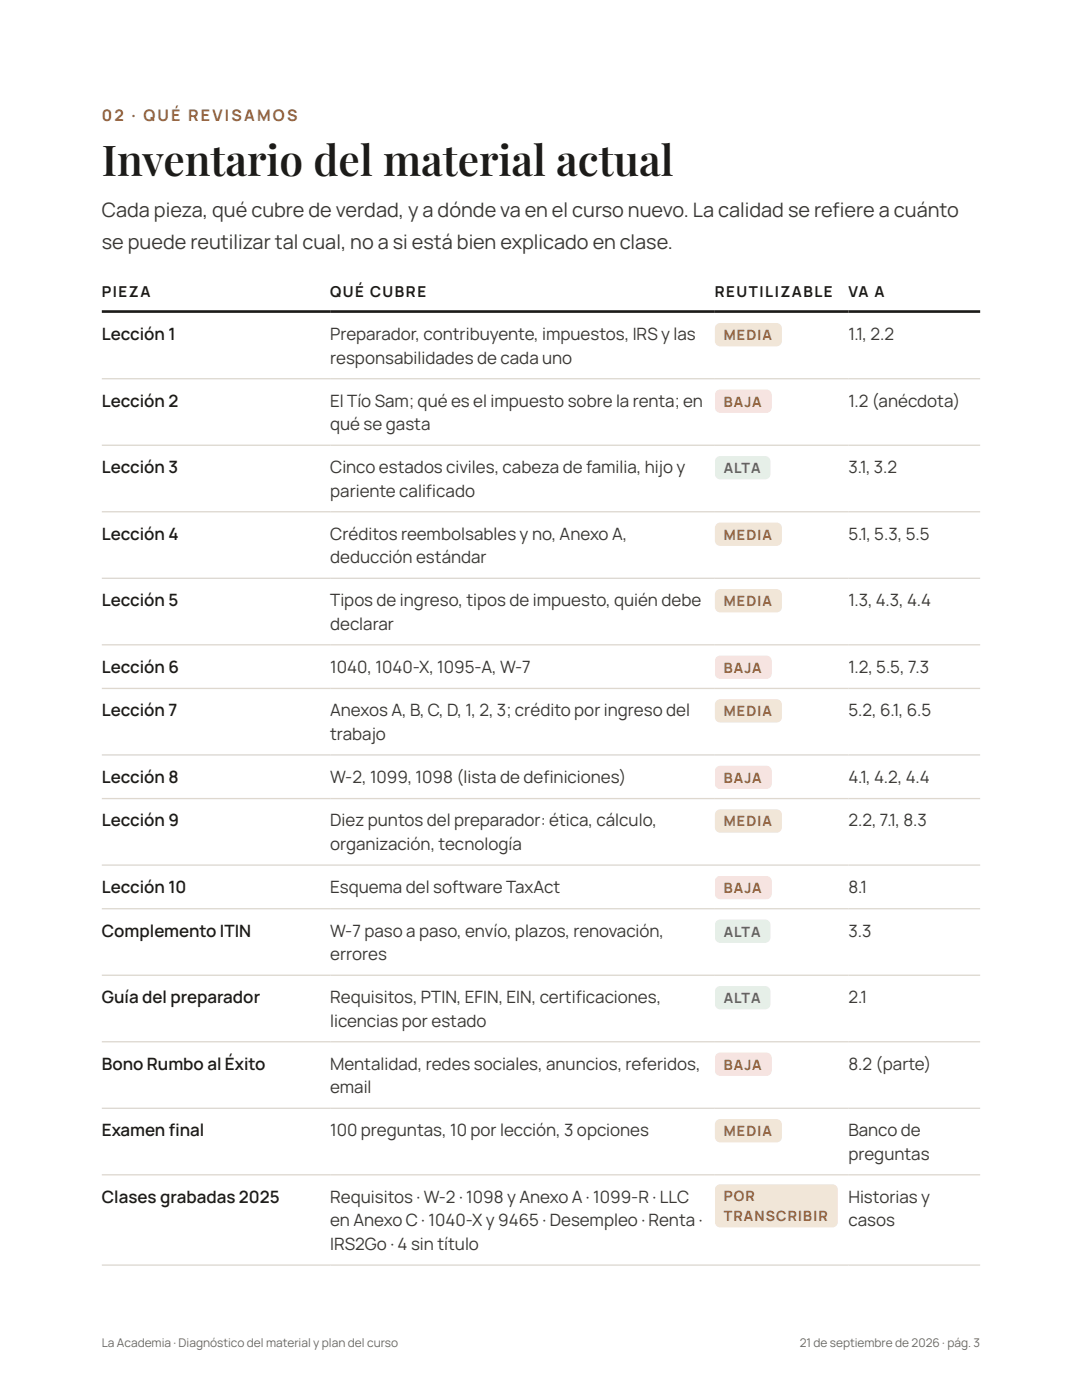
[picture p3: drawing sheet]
<svg xmlns="http://www.w3.org/2000/svg" width="216mm" height="279mm" viewBox="0 0 216 279" stroke-linecap="round" stroke-linejoin="round" font-family="sans-serif">
<defs><g id="words">
<text font-size="8.5" fill="#1c1b19" x="20.3" y="35.2">Inventario del material actual</text>
<g font-size="4" fill="#3a3835">
<text x="20.3" y="43.4">Cada pieza, qué cubre de verdad, y a dónde va en el curso nuevo. La calidad se ref</text>
<text x="166.1" y="43.4">iere a cuánto</text>
<text x="20.3" y="49.7">se puede reutilizar tal cual, no a si está bien explicado en clase.</text>
</g>
<g font-size="3.4" fill="#1c1b19">
<text x="20.3" y="67.9">Lección 1</text>
<text x="20.3" y="81.1">Lección 2</text>
<text x="20.3" y="94.4">Lección 3</text>
<text x="20.3" y="107.7">Lección 4</text>
<text x="20.3" y="121">Lección 5</text>
<text x="20.3" y="134.2">Lección 6</text>
<text x="20.3" y="143">Lección 7</text>
<text x="20.3" y="156.2">Lección 8</text>
<text x="20.3" y="164.9">Lección 9</text>
<text x="20.3" y="178.2">Lección 10</text>
<text x="20.3" y="186.9">Complemento ITIN</text>
<text x="20.3" y="200.2">Guía del preparador</text>
<text x="20.3" y="213.5">Bono Rumbo al Éxito</text>
<text x="20.3" y="226.7">Examen f</text>
<text x="33.7" y="226.7">inal</text>
<text x="20.3" y="240">Clases grabadas 2025</text>
</g>
<g font-size="3.4" fill="#3a3835">
<text x="65.9" y="67.9">Preparador, contribuyente, impuestos, IRS y las</text>
<text x="169.3" y="67.9">1.1, 2.2</text>
<text x="65.9" y="72.6">responsabilidades de cada uno</text>
<text x="65.9" y="81.1">El Tío Sam; qué es el impuesto sobre la renta; en</text>
<text x="169.3" y="81.1">1.2 (anécdota)</text>
<text x="65.9" y="85.9">qué se gasta</text>
<text x="65.9" y="94.4">Cinco estados civiles, cabeza de familia, hijo y</text>
<text x="169.3" y="94.4">3.1, 3.2</text>
<text x="65.9" y="99.2">pariente calif</text>
<text x="85" y="99.2">icado</text>
<text x="65.9" y="107.7">Créditos reembolsables y no, Anexo A,</text>
<text x="169.3" y="107.7">5.1, 5.3, 5.5</text>
<text x="65.9" y="112.4">deducción estándar</text>
<text x="65.9" y="121">Tipos de ingreso, tipos de impuesto, quién debe</text>
<text x="65.9" y="125.7">declarar</text>
<text x="169.3" y="121">1.3, 4.3, 4.4</text>
<text x="65.9" y="134.2">1040, 1040-X, 1095-A, W-7</text>
<text x="169.3" y="134.2">1.2, 5.5, 7.3</text>
<text x="65.9" y="143">Anexos A, B, C, D, 1, 2, 3; crédito por ingreso del</text>
<text x="169.3" y="143">5.2, 6.1, 6.5</text>
<text x="65.9" y="147.7">trabajo</text>
<text x="65.9" y="156.2">W-2, 1099, 1098 (lista de def</text>
<text x="108.4" y="156.2">iniciones)</text>
<text x="169.3" y="156.2">4.1, 4.2, 4.4</text>
<text x="65.9" y="164.9">Diez puntos del preparador: ética, cálculo,</text>
<text x="169.3" y="164.9">2.2, 7.1, 8.3</text>
<text x="65.9" y="169.7">organización, tecnología</text>
<text x="65.9" y="178.2">Esquema del software TaxAct</text>
<text x="169.3" y="178.2">8.1</text>
<text x="65.9" y="186.9">W-7 paso a paso, envío, plazos, renovación,</text>
<text x="65.9" y="191.7">errores</text>
<text x="169.3" y="186.9">3.3</text>
<text x="65.9" y="200.2">Requisitos, PTIN, EFIN, EIN, certif</text>
<text x="114.9" y="200.2">icaciones,</text>
<text x="169.3" y="200.2">2.1</text>
<text x="65.9" y="204.9">licencias por estado</text>
<text x="65.9" y="213.5">Mentalidad, redes sociales, anuncios, referidos,</text>
<text x="169.3" y="213.5">8.2 (parte)</text>
<text x="65.9" y="218.2">email</text>
<text x="65.9" y="226.7">100 preguntas, 10 por lección, 3 opciones</text>
<text x="169.3" y="226.7">Banco de</text>
<text x="169.3" y="231.5">preguntas</text>
<text x="65.9" y="240">Requisitos · W-2 · 1098 y Anexo A · 1099-R · LLC</text>
<text x="65.9" y="244.8">en Anexo C · 1040-X y 9465 · Desempleo · Renta ·</text>
<text x="169.3" y="240">Historias y</text>
<text x="169.3" y="244.8">casos</text>
<text x="65.9" y="249.5">IRS2Go · 4 sin título</text>
</g>
<text font-size="3.2" fill="#8c6539" x="20.3" y="24.1">02 · QUÉ REVISAMOS</text>
<g font-size="3" fill="#1c1b19">
<text x="20.3" y="59.2">PIEZA</text>
<text x="65.9" y="59.2">QUÉ CUBRE</text>
<text x="142.6" y="59.2">REUTILIZABLE</text>
<text x="169.3" y="59.2">VA A</text>
</g>
<g font-size="2.8" fill="#8c6539">
<text x="144.4" y="67.9">MEDIA</text>
<text x="144.4" y="107.7">MEDIA</text>
<text x="144.4" y="121">MEDIA</text>
<text x="144.4" y="143">MEDIA</text>
<text x="144.4" y="164.9">MEDIA</text>
<text x="144.4" y="226.7">MEDIA</text>
<text x="144.4" y="239.8">POR</text>
<text x="144.4" y="243.7">TRANSCRIBIR</text>
</g>
<g font-size="2.8" fill="#b5483a">
<text x="144.4" y="81.1">BAJA</text>
<text x="144.4" y="134.2">BAJA</text>
<text x="144.4" y="156.2">BAJA</text>
<text x="144.4" y="178.2">BAJA</text>
<text x="144.4" y="213.5">BAJA</text>
</g>
<g font-size="2.8" fill="#4e7a5a">
<text x="144.4" y="94.4">ALTA</text>
<text x="144.4" y="186.9">ALTA</text>
<text x="144.4" y="200.2">ALTA</text>
</g>
<g font-size="2.4" fill="#6f6a63">
<text x="20.3" y="268.9">La Academia · Diagnóstico del material y plan del curso</text>
<text x="159.6" y="268.9">21 de septiembre de 2026 · pág. 3</text>
</g>
</g></defs>
<g fill="none" stroke="#ddd8d0" stroke-width=".26">
<path d="M20.3 75.6h175.3M20.3 88.9h175.3M20.3 102.1h175.3M20.3 115.4h175.3M20.3 128.7h175.3M20.3 137.4h175.3M20.3 150.7h175.3M20.3 159.4h175.3M20.3 172.6h175.3M20.3 181.4h175.3M20.3 194.6h175.3M20.3 207.9h175.3"/>
<path d="M20.3 221.2h175.3M20.3 234.5h175.3M20.3 252.5h175.3"/>
</g>
<path d="M20.3 62.2h175.3" fill="none" stroke="#1c1b19" stroke-width=".53"/>
<path d="M142.6 64.5h13.4v4.6h-13.4z" fill="#f1e6d8"/>
<path d="M142.6 77.7h11.4v4.7h-11.4z" fill="#f6e4e1"/>
<path d="M142.6 91h11.1v4.7h-11.1z" fill="#e6efe8"/>
<g fill="#f1e6d8">
<path d="M142.6 104.3h13.4v4.6h-13.4z"/>
<path d="M142.6 117.6h13.4v4.6h-13.4z"/>
</g>
<path d="M142.6 130.8h11.4v4.7h-11.4z" fill="#f6e4e1"/>
<path d="M142.6 139.5h13.4v4.7h-13.4z" fill="#f1e6d8"/>
<path d="M142.6 152.8h11.4v4.7h-11.4z" fill="#f6e4e1"/>
<path d="M142.6 161.5h13.4v4.7h-13.4z" fill="#f1e6d8"/>
<path d="M142.6 174.8h11.4v4.7h-11.4z" fill="#f6e4e1"/>
<g fill="#e6efe8">
<path d="M142.6 183.5h11.1v4.7h-11.1z"/>
<path d="M142.6 196.8h11.1v4.6h-11.1z"/>
</g>
<path d="M142.6 210.1h11.4v4.6h-11.4z" fill="#f6e4e1"/>
<g fill="#f1e6d8">
<path d="M142.6 223.3h13.4v4.7h-13.4z"/>
<path d="M142.6 236.4h24.6v8.6h-24.6z"/>
</g>
<use href="#words"/>
</svg>
